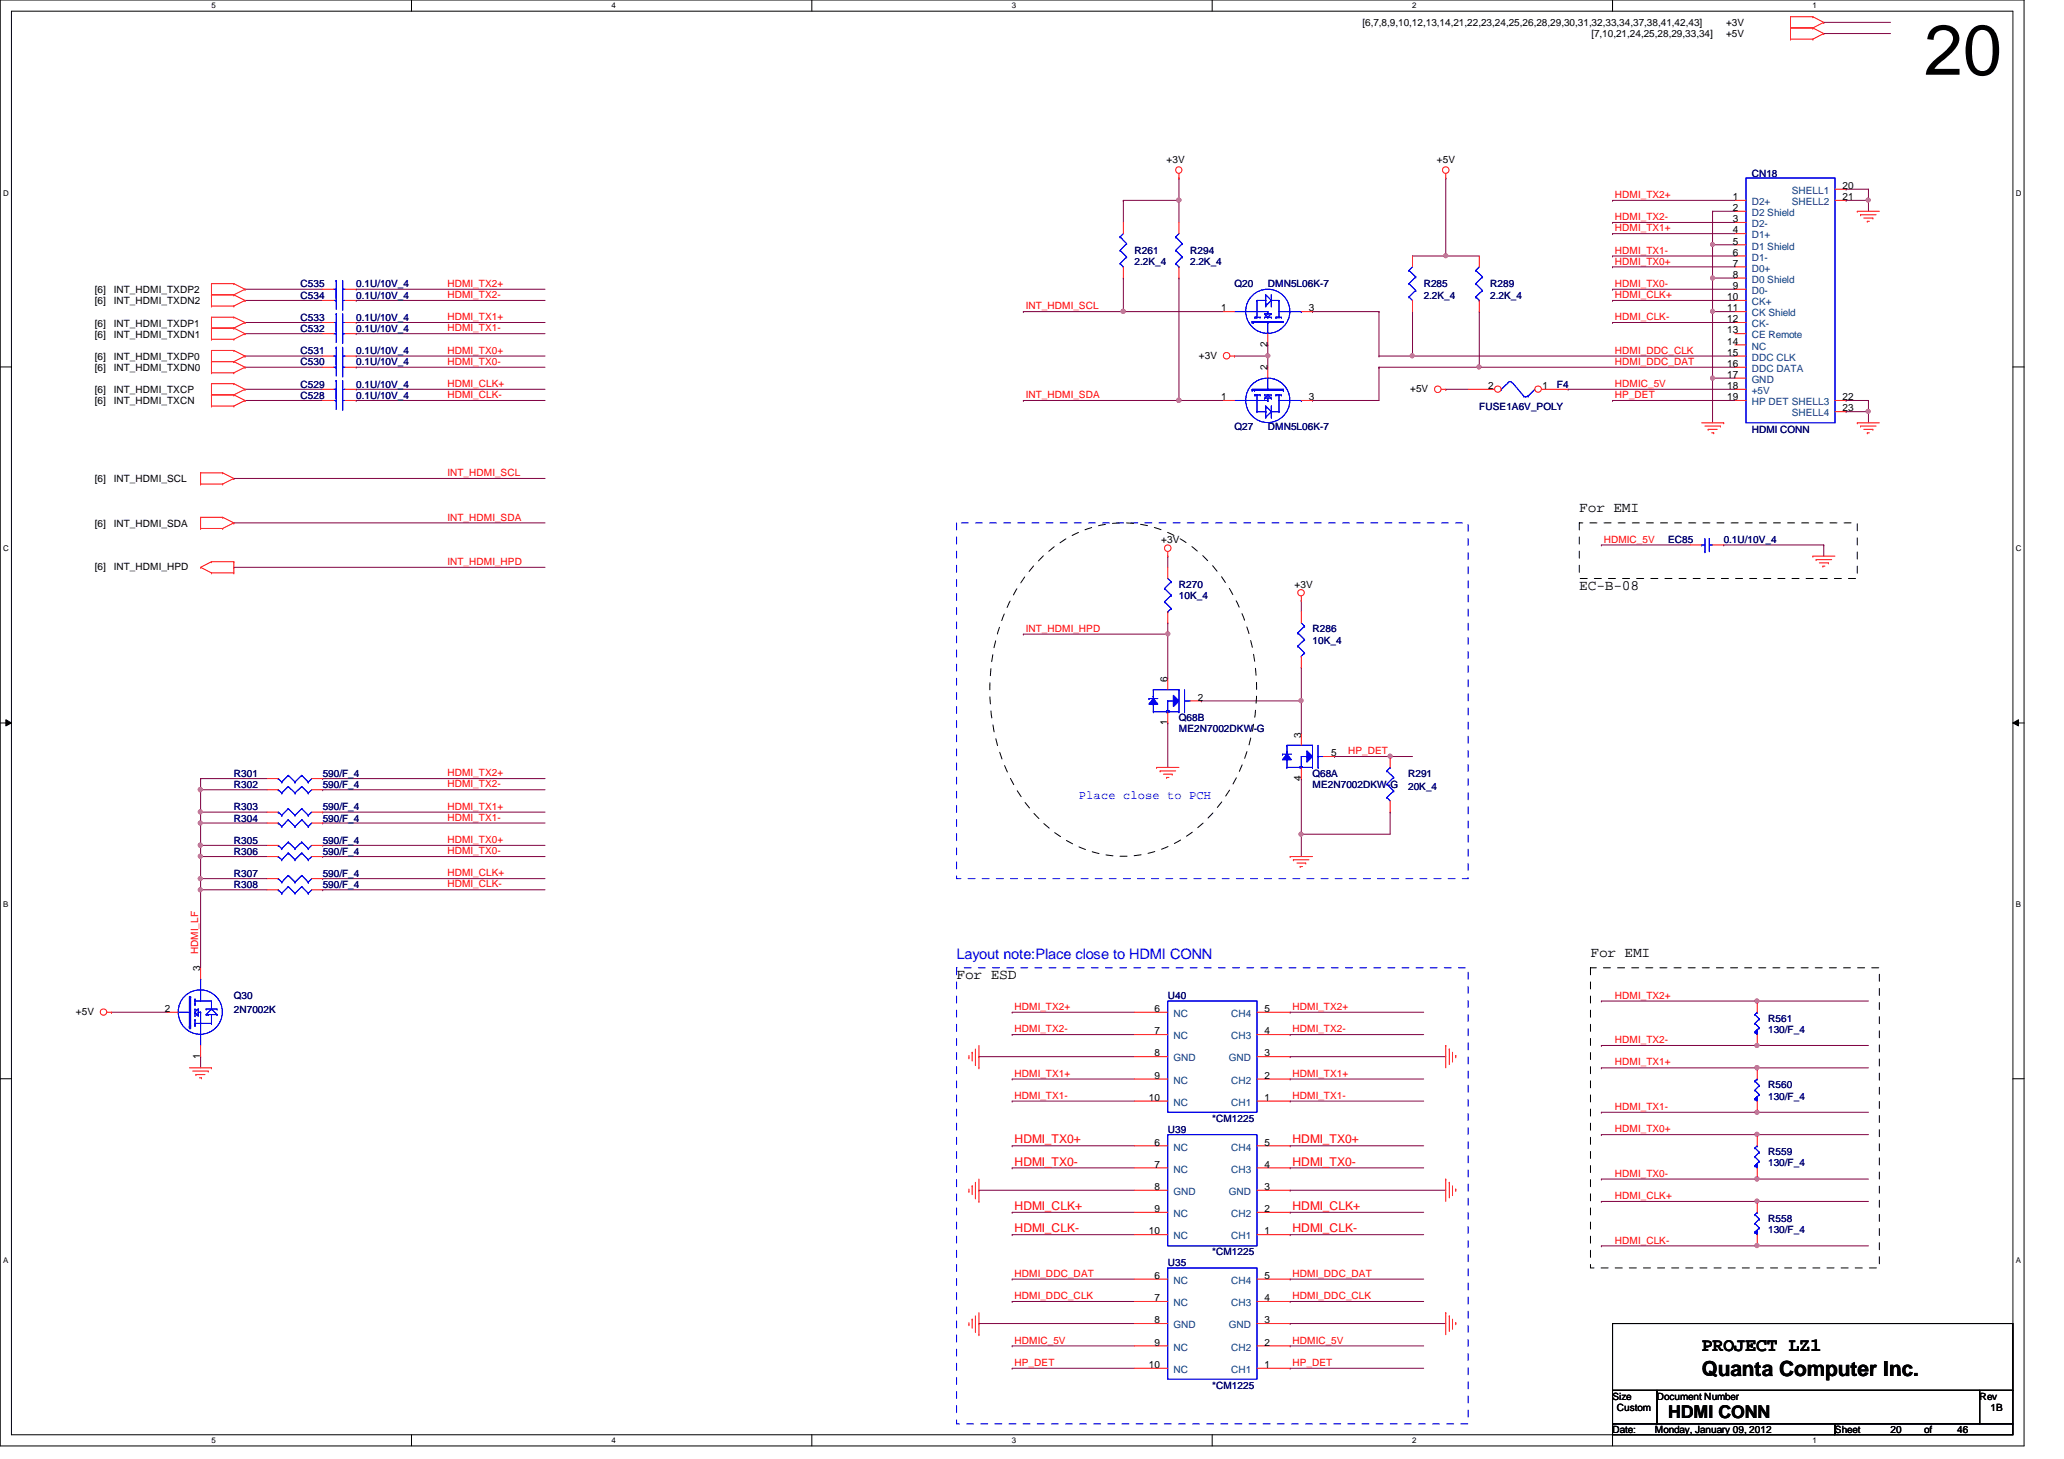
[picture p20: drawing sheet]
<svg xmlns="http://www.w3.org/2000/svg" width="297mm" height="210mm" viewBox="0 0 297 210" stroke-linecap="round" stroke-linejoin="round" font-family="sans-serif">
<defs><g id="words">
<text font-size="10.2" x="276.9" y="10.8">20</text>
<text font-size="3" x="244.9" y="198">Quanta Computer Inc.</text>
<text font-size="2.7" x="244.9" y="194.3">PROJECT LZ1</text>
<text font-size="2.5" x="240.1" y="204">HDMI CONN</text>
<g font-size="2.1">
<text x="227.3" y="73.6">For EMI</text>
<text x="227.3" y="84.8">EC-B-08</text>
<text x="228.9" y="137.6">For EMI</text>
<text x="137.7" y="140.8">For ESD</text>
</g>
<text font-size="2.1" fill="#00f" x="137.7" y="137.9">Layout note:Place close to HDMI CONN</text>
<text font-size="1.7" fill="#00f" x="155.3" y="115">Place close to PCH</text>
<g font-size="1.7" fill="#f00">
<text x="146" y="164.5">HDMI_TX0+</text>
<text x="146" y="167.7">HDMI_TX0-</text>
<text x="186" y="164.5">HDMI_TX0+</text>
<text x="186" y="167.7">HDMI_TX0-</text>
<text x="146" y="177.3">HDMI_CLK-</text>
<text x="146" y="174.1">HDMI_CLK+</text>
<text x="186" y="174.1">HDMI_CLK+</text>
<text x="186" y="177.3">HDMI_CLK-</text>
</g>
<g font-size="1.4">
<text x="196.1" y="3.8">[6,7,8,9,10,12,13,14,21,22,23,24,25,26,28,29,30,31,32,33,34,37,38,41,42,43]</text>
<text x="229" y="5.4">[7,10,21,24,25,28,29,33,34]</text>
<text x="248.4" y="3.8">+3V</text>
<text x="248.4" y="5.4">+5V</text>
<text x="167.9" y="23.5">+3V</text>
<text x="206.8" y="23.5">+5V</text>
<text x="249.4" y="28.8">1</text>
<text x="265.2" y="27.2">20</text>
<text x="265.2" y="28.8">21</text>
<text x="249.4" y="32">3</text>
<text x="249.4" y="35.2">5</text>
<text x="249.4" y="30.4">2</text>
<text x="249.4" y="33.6">4</text>
<text x="249.4" y="38.4">7</text>
<text x="249.4" y="41.6">9</text>
<text x="249.4" y="36.8">6</text>
<text x="249.4" y="40">8</text>
<text x="13.7" y="42.2">[6]</text>
<text x="13.7" y="43.8">[6]</text>
<text x="13.7" y="47">[6]</text>
<text x="16.4" y="42.2">INT_HDMI_TXDP2</text>
<text x="16.4" y="43.8">INT_HDMI_TXDN2</text>
<text x="16.4" y="47">INT_HDMI_TXDP1</text>
<text x="175.8" y="44.8">1</text>
<text x="188.4" y="44.8">3</text>
<text x="248.6" y="44.8">11</text>
<text x="248.6" y="48">13</text>
<text x="248.6" y="43.2">10</text>
<text x="248.6" y="46.4">12</text>
<text x="13.7" y="48.6">[6]</text>
<text x="13.7" y="51.8">[6]</text>
<text x="13.7" y="53.4">[6]</text>
<text x="16.4" y="48.6">INT_HDMI_TXDN1</text>
<text x="16.4" y="51.8">INT_HDMI_TXDP0</text>
<text x="16.4" y="53.4">INT_HDMI_TXDN0</text>
<text x="172.5" y="51.6">+3V</text>
<text x="182.4" y="53.3" transform="rotate(-90 182.4 53.3)">2</text>
<text x="182.4" y="49.9" transform="rotate(-90 182.4 49.9)">2</text>
<text x="248.6" y="51.2">15</text>
<text x="248.6" y="49.6">14</text>
<text x="248.6" y="52.8">16</text>
<text x="13.7" y="56.6">[6]</text>
<text x="13.7" y="58.2">[6]</text>
<text x="16.4" y="56.6">INT_HDMI_TXCP</text>
<text x="16.4" y="58.2">INT_HDMI_TXCN</text>
<text x="175.8" y="57.6">1</text>
<text x="188.4" y="57.6">3</text>
<text x="202.9" y="56.4">+5V</text>
<text x="214.2" y="56">2</text>
<text x="222" y="56">1</text>
<text x="248.6" y="54.4">17</text>
<text x="248.6" y="57.6">19</text>
<text x="248.6" y="56">18</text>
<text x="265.2" y="57.6">22</text>
<text x="265.2" y="59.2">23</text>
<text x="13.7" y="69.4">[6]</text>
<text x="16.4" y="69.4">INT_HDMI_SCL</text>
<text x="13.7" y="75.8">[6]</text>
<text x="16.4" y="75.8">INT_HDMI_SDA</text>
<text x="13.7" y="82">[6]</text>
<text x="16.4" y="82">INT_HDMI_HPD</text>
<text x="167.1" y="78.2">+3V</text>
<text x="186.3" y="84.6">+3V</text>
<text x="168" y="98.1" transform="rotate(-90 168 98.1)">6</text>
<text x="172.4" y="100.8">2</text>
<text x="168" y="104.3" transform="rotate(-90 168 104.3)">1</text>
<text x="187.2" y="106.1" transform="rotate(-90 187.2 106.1)">3</text>
<text x="187.2" y="112.3" transform="rotate(-90 187.2 112.3)">4</text>
<text x="191.6" y="108.8">5</text>
<text x="28.8" y="139.7" transform="rotate(-90 28.8 139.7)">3</text>
<text x="10.9" y="146">+5V</text>
<text x="23.7" y="145.6">2</text>
<text x="166.2" y="145.6">6</text>
<text x="166.2" y="148.8">7</text>
<text x="182" y="145.6">5</text>
<text x="182" y="148.8">4</text>
<text x="28.8" y="152.3" transform="rotate(-90 28.8 152.3)">1</text>
<text x="166.2" y="152">8</text>
<text x="166.2" y="155.2">9</text>
<text x="182" y="155.2">2</text>
<text x="182" y="152">3</text>
<text x="165.4" y="158.4">10</text>
<text x="182" y="158.4">1</text>
<text x="166.2" y="164.8">6</text>
<text x="166.2" y="168">7</text>
<text x="182" y="164.8">5</text>
<text x="182" y="168">4</text>
<text x="166.2" y="171.2">8</text>
<text x="182" y="171.2">3</text>
<text x="165.4" y="177.6">10</text>
<text x="166.2" y="174.4">9</text>
<text x="182" y="177.6">1</text>
<text x="182" y="174.4">2</text>
<text x="166.2" y="184">6</text>
<text x="182" y="184">5</text>
<text x="166.2" y="187.2">7</text>
<text x="166.2" y="190.4">8</text>
<text x="182" y="187.2">4</text>
<text x="182" y="190.4">3</text>
<text x="165.4" y="196.8">10</text>
<text x="166.2" y="193.6">9</text>
<text x="182" y="196.8">1</text>
<text x="182" y="193.6">2</text>
<text x="232.1" y="201.4">Size</text>
<text x="232.7" y="203">Custom</text>
<text x="238.5" y="201.4">Document Number</text>
<text x="284.9" y="201.4">Rev</text>
<text x="286.5" y="203">1B</text>
<text x="232.1" y="206.2">Date:</text>
<text x="238.2" y="206.2">Monday, January 09, 2012</text>
<text x="264.1" y="206.2">Sheet</text>
<text x="272.1" y="206.2">20</text>
<text x="276.9" y="206.2">of</text>
<text x="281.7" y="206.2">46</text>
</g>
<g font-size="1.4" fill="#f00">
<text x="232.4" y="28.5">HDMI_TX2+</text>
<text x="232.4" y="31.7">HDMI_TX2-</text>
<text x="232.4" y="33.3">HDMI_TX1+</text>
<text x="64.4" y="41.3">HDMI_TX2+</text>
<text x="232.4" y="36.5">HDMI_TX1-</text>
<text x="232.4" y="38.1">HDMI_TX0+</text>
<text x="232.4" y="41.3">HDMI_TX0-</text>
<text x="64.4" y="42.9">HDMI_TX2-</text>
<text x="64.4" y="46.1">HDMI_TX1+</text>
<text x="64.4" y="47.7">HDMI_TX1-</text>
<text x="147.6" y="44.5">INT_HDMI_SCL</text>
<text x="232.4" y="42.9">HDMI_CLK+</text>
<text x="232.4" y="46.1">HDMI_CLK-</text>
<text x="64.4" y="50.9">HDMI_TX0+</text>
<text x="64.4" y="52.5">HDMI_TX0-</text>
<text x="232.4" y="50.9">HDMI_DDC_CLK</text>
<text x="232.4" y="52.5">HDMI_DDC_DAT</text>
<text x="64.4" y="55.7">HDMI_CLK+</text>
<text x="64.4" y="57.3">HDMI_CLK-</text>
<text x="147.6" y="57.3">INT_HDMI_SDA</text>
<text x="232.4" y="57.3">HP_DET</text>
<text x="232.4" y="55.7">HDMIC_5V</text>
<text x="64.4" y="68.5">INT_HDMI_SCL</text>
<text x="64.4" y="74.9">INT_HDMI_SDA</text>
<text x="64.4" y="81.3">INT_HDMI_HPD</text>
<text x="230.8" y="78.1">HDMIC_5V</text>
<text x="147.6" y="90.9">INT_HDMI_HPD</text>
<text x="64.4" y="113.3">HDMI_TX2-</text>
<text x="64.4" y="111.7">HDMI_TX2+</text>
<text x="194" y="108.5">HP_DET</text>
<text x="64.4" y="118.1">HDMI_TX1-</text>
<text x="64.4" y="116.5">HDMI_TX1+</text>
<text x="64.4" y="122.9">HDMI_TX0-</text>
<text x="64.4" y="121.3">HDMI_TX0+</text>
<text x="64.4" y="127.7">HDMI_CLK-</text>
<text x="64.4" y="126.1">HDMI_CLK+</text>
<text x="28.5" y="137.3" transform="rotate(-90 28.5 137.3)">HDMI_LF</text>
<text x="232.4" y="143.7">HDMI_TX2+</text>
<text x="146" y="145.3">HDMI_TX2+</text>
<text x="146" y="148.5">HDMI_TX2-</text>
<text x="186" y="145.3">HDMI_TX2+</text>
<text x="186" y="148.5">HDMI_TX2-</text>
<text x="146" y="154.9">HDMI_TX1+</text>
<text x="186" y="154.9">HDMI_TX1+</text>
<text x="232.4" y="153.3">HDMI_TX1+</text>
<text x="232.4" y="150.1">HDMI_TX2-</text>
<text x="146" y="158.1">HDMI_TX1-</text>
<text x="186" y="158.1">HDMI_TX1-</text>
<text x="232.4" y="159.7">HDMI_TX1-</text>
<text x="232.4" y="162.9">HDMI_TX0+</text>
<text x="232.4" y="172.5">HDMI_CLK+</text>
<text x="232.4" y="169.3">HDMI_TX0-</text>
<text x="232.4" y="178.9">HDMI_CLK-</text>
<text x="146" y="183.7">HDMI_DDC_DAT</text>
<text x="186" y="183.7">HDMI_DDC_DAT</text>
<text x="146" y="186.9">HDMI_DDC_CLK</text>
<text x="186" y="186.9">HDMI_DDC_CLK</text>
<text x="146" y="193.3">HDMIC_5V</text>
<text x="146" y="196.5">HP_DET</text>
<text x="186" y="193.3">HDMIC_5V</text>
<text x="186" y="196.5">HP_DET</text>
</g>
<g font-size="1.4" fill="#000080">
<text x="252.1" y="25.5">CN18</text>
<text x="43.3" y="41.4">C535</text>
<text x="51.3" y="41.4">0.1U/10V_4</text>
<text x="163.3" y="36.6">R261</text>
<text x="163.3" y="38.2">2.2K_4</text>
<text x="171.3" y="36.6">R294</text>
<text x="171.3" y="38.2">2.2K_4</text>
<text x="177.7" y="41.4">Q20</text>
<text x="182.5" y="41.4">DMN5L06K-7</text>
<text x="204.9" y="41.4">R285</text>
<text x="214.5" y="41.4">R289</text>
<text x="43.3" y="46.2">C533</text>
<text x="43.3" y="47.8">C532</text>
<text x="43.3" y="43">C534</text>
<text x="51.3" y="46.2">0.1U/10V_4</text>
<text x="51.3" y="47.8">0.1U/10V_4</text>
<text x="51.3" y="43">0.1U/10V_4</text>
<text x="204.9" y="43">2.2K_4</text>
<text x="214.5" y="43">2.2K_4</text>
<text x="43.3" y="51">C531</text>
<text x="43.3" y="52.6">C530</text>
<text x="51.3" y="51">0.1U/10V_4</text>
<text x="51.3" y="52.6">0.1U/10V_4</text>
<text x="43.3" y="57.4">C528</text>
<text x="43.3" y="55.8">C529</text>
<text x="51.3" y="57.4">0.1U/10V_4</text>
<text x="51.3" y="55.8">0.1U/10V_4</text>
<text x="212.9" y="59">FUSE1A6V_POLY</text>
<text x="224.1" y="55.8">F4</text>
<text x="177.7" y="61.8">Q27</text>
<text x="182.5" y="61.8">DMN5L06K-7</text>
<text x="252.1" y="62.3">HDMI CONN</text>
<text x="240.1" y="78.2">EC85</text>
<text x="248.1" y="78.2">0.1U/10V_4</text>
<text x="169.7" y="84.6">R270</text>
<text x="169.7" y="86.2">10K_4</text>
<text x="188.9" y="91">R286</text>
<text x="188.9" y="92.6">10K_4</text>
<text x="169.7" y="103.8">Q68B</text>
<text x="169.7" y="105.4">ME2N7002DKW-G</text>
<text x="33.7" y="111.8">R301</text>
<text x="33.7" y="113.4">R302</text>
<text x="46.4" y="111.8">590/F_4</text>
<text x="46.4" y="113.4">590/F_4</text>
<text x="188.9" y="111.8">Q68A</text>
<text x="188.9" y="113.4">ME2N7002DKW-G</text>
<text x="202.6" y="111.8">R291</text>
<text x="202.6" y="113.7">20K_4</text>
<text x="33.7" y="116.6">R303</text>
<text x="33.7" y="118.2">R304</text>
<text x="46.4" y="116.6">590/F_4</text>
<text x="46.4" y="118.2">590/F_4</text>
<text x="33.7" y="121.4">R305</text>
<text x="33.7" y="123">R306</text>
<text x="46.4" y="121.4">590/F_4</text>
<text x="46.4" y="123">590/F_4</text>
<text x="33.7" y="126.2">R307</text>
<text x="33.7" y="127.8">R308</text>
<text x="46.4" y="126.2">590/F_4</text>
<text x="46.4" y="127.8">590/F_4</text>
<text x="33.7" y="143.8">Q30</text>
<text x="168.1" y="143.8">U40</text>
<text x="33.7" y="145.7">2N7002K</text>
<text x="254.5" y="147">R561</text>
<text x="254.5" y="148.6">130/F_4</text>
<text x="174.5" y="161.4">*CM1225</text>
<text x="254.5" y="156.6">R560</text>
<text x="254.5" y="158.2">130/F_4</text>
<text x="168.1" y="163">U39</text>
<text x="254.5" y="166.2">R559</text>
<text x="254.5" y="167.8">130/F_4</text>
<text x="254.5" y="175.8">R558</text>
<text x="254.5" y="177.4">130/F_4</text>
<text x="168.1" y="182.2">U35</text>
<text x="174.5" y="180.6">*CM1225</text>
<text x="174.5" y="199.8">*CM1225</text>
</g>
<g font-size="1.4" fill="#004080">
<text x="252.1" y="29.5">D2+</text>
<text x="257.8" y="27.9">SHELL1</text>
<text x="257.8" y="29.5">SHELL2</text>
<text x="252.1" y="32.7">D2-</text>
<text x="252.1" y="35.9">D1 Shield</text>
<text x="252.1" y="31.1">D2 Shield</text>
<text x="252.1" y="34.3">D1+</text>
<text x="252.1" y="39.1">D0+</text>
<text x="252.1" y="37.5">D1-</text>
<text x="252.1" y="40.7">D0 Shield</text>
<text x="252.1" y="42.3">D0-</text>
<text x="252.1" y="45.5">CK Shield</text>
<text x="252.1" y="43.9">CK+</text>
<text x="252.1" y="47.1">CK-</text>
<text x="252.1" y="48.7">CE Remote</text>
<text x="252.1" y="51.9">DDC CLK</text>
<text x="252.1" y="50.3">NC</text>
<text x="252.1" y="53.5">DDC DATA</text>
<text x="252.1" y="55.1">GND</text>
<text x="252.1" y="58.3">HP DET SHELL3</text>
<text x="252.1" y="56.7">+5V</text>
<text x="257.8" y="59.9">SHELL4</text>
<text x="168.9" y="146.3">NC</text>
<text x="168.9" y="149.5">NC</text>
<text x="177.2" y="146.3">CH4</text>
<text x="177.2" y="149.5">CH3</text>
<text x="168.9" y="152.7">GND</text>
<text x="168.9" y="155.9">NC</text>
<text x="176.9" y="152.7">GND</text>
<text x="177.2" y="155.9">CH2</text>
<text x="168.9" y="159.1">NC</text>
<text x="177.2" y="159.1">CH1</text>
<text x="168.9" y="165.5">NC</text>
<text x="177.2" y="165.5">CH4</text>
<text x="168.9" y="168.7">NC</text>
<text x="168.9" y="171.9">GND</text>
<text x="176.9" y="171.9">GND</text>
<text x="177.2" y="168.7">CH3</text>
<text x="168.9" y="175.1">NC</text>
<text x="168.9" y="178.3">NC</text>
<text x="177.2" y="178.3">CH1</text>
<text x="177.2" y="175.1">CH2</text>
<text x="168.9" y="184.7">NC</text>
<text x="177.2" y="184.7">CH4</text>
<text x="168.9" y="187.9">NC</text>
<text x="168.9" y="191.1">GND</text>
<text x="176.9" y="191.1">GND</text>
<text x="177.2" y="187.9">CH3</text>
<text x="168.9" y="194.3">NC</text>
<text x="168.9" y="197.5">NC</text>
<text x="177.2" y="197.5">CH1</text>
<text x="177.2" y="194.3">CH2</text>
</g>
<g font-size="1.1">
<text x="30.4" y="1.1">5</text>
<text x="88" y="1.1">4</text>
<text x="145.6" y="1.1">3</text>
<text x="203.2" y="1.1">2</text>
<text x="260.9" y="1.1">1</text>
<text x=".5" y="28.2">D</text>
<text x="290.1" y="28.2">D</text>
<text x=".5" y="79.3">C</text>
<text x="290.1" y="79.3">C</text>
<text x=".5" y="130.6">B</text>
<text x="290.1" y="130.6">B</text>
<text x=".5" y="181.7">A</text>
<text x="290.1" y="181.7">A</text>
<text x="30.4" y="207.6">5</text>
<text x="88" y="207.6">4</text>
<text x="145.6" y="207.6">3</text>
<text x="203.2" y="207.6">2</text>
<text x="260.9" y="207.6">1</text>
</g>
</g></defs>
<path d="M0 0h291.3v208h-291.3zM1.6 1.6h288.1v204.8h-288.1z" fill="none" stroke="#000" stroke-width=".14"/>
<g fill="#fff">
<path d="M30.4 .2h.6v1.2h-.6z"/>
<path d="M30.4 206.6h.6v1.2h-.6z"/>
</g>
<path d="M59.2 0v1.6M59.2 206.4v1.6" fill="none" stroke="#000" stroke-width=".14"/>
<g fill="#fff">
<path d="M88 .2h.6v1.2h-.6z"/>
<path d="M88 206.6h.6v1.2h-.6z"/>
</g>
<path d="M116.8 0v1.6M116.8 206.4v1.6" fill="none" stroke="#000" stroke-width=".14"/>
<g fill="#fff">
<path d="M145.6 .2h.6v1.2h-.6z"/>
<path d="M145.6 206.6h.6v1.2h-.6z"/>
</g>
<path d="M174.5 0v1.6M174.5 206.4v1.6" fill="none" stroke="#000" stroke-width=".14"/>
<g fill="#fff">
<path d="M203.2 .2h.6v1.2h-.6z"/>
<path d="M203.2 206.6h.6v1.2h-.6z"/>
</g>
<path d="M232.1 0v1.6M232.1 206.4v1.6" fill="none" stroke="#000" stroke-width=".14"/>
<g fill="#fff">
<path d="M260.9 .2h.5v1.2h-.5z"/>
<path d="M260.9 206.6h.5v1.2h-.5z"/>
<path d="M.5 27.2h.7v1.2h-.7z"/>
<path d="M290.1 27.2h.8v1.2h-.8z"/>
<path d="M.5 78.4h.7v1.1h-.7z"/>
<path d="M290.1 78.4h.8v1.1h-.8z"/>
</g>
<path d="M0 52.8h1.6M289.7 52.8h1.6" fill="none" stroke="#000" stroke-width=".14"/>
<g fill="#fff">
<path d="M.5 129.6h.7v1.2h-.7z"/>
<path d="M290.1 129.6h.7v1.2h-.7z"/>
</g>
<path d="M0 104h1.6M.8 103.5l.8 .5-.8 .4zM289.7 104l.8-.5v.9zM289.7 104h1.6" fill="none" stroke="#000" stroke-width=".14"/>
<path d="M.8 103.5l.8 .5-.8 .4zM289.7 104l.8-.5v.9z" fill="#000"/>
<g fill="#fff">
<path d="M.5 180.8h.7v1.1h-.7z"/>
<path d="M290.1 180.8h.7v1.1h-.7z"/>
</g>
<path d="M0 155.2h1.6M289.7 155.2h1.6" fill="none" stroke="#000" stroke-width=".14"/>
<path d="M246.5 54.4h.1M246.5 54.4v6.4" fill="none" stroke="#800040" stroke-width=".14"/>
<circle cx="246.5" cy="54.4" r=".3" fill="#f0f"/>
<circle cx="246.5" cy="54.4" r=".3" fill="none" stroke="#f0f" stroke-width=".14"/>
<path d="M246.5 35.2h.1M246.5 35.2v4.8" fill="none" stroke="#800040" stroke-width=".14"/>
<circle cx="246.5" cy="35.2" r=".3" fill="#f0f"/>
<circle cx="246.5" cy="35.2" r=".3" fill="none" stroke="#f0f" stroke-width=".14"/>
<path d="M246.5 30.4h.1M246.5 35.2h.1M246.5 30.4v4.8M246.5 35.2h3.2M246.5 44.8h.1M246.5 40h.1M246.5 40v4.8M246.5 44.8h3.2M246.5 40h3.2" fill="none" stroke="#800040" stroke-width=".14"/>
<circle cx="246.5" cy="40" r=".3" fill="#f0f"/>
<circle cx="246.5" cy="40" r=".3" fill="none" stroke="#f0f" stroke-width=".14"/>
<path d="M246.5 30.4h.1M246.5 30.4h3.2M246.5 54.4h.1M246.5 44.8h.1M246.5 54.4h3.2M246.5 44.8v9.6" fill="none" stroke="#800040" stroke-width=".14"/>
<circle cx="246.5" cy="44.8" r=".3" fill="#f0f"/>
<circle cx="246.5" cy="44.8" r=".3" fill="none" stroke="#f0f" stroke-width=".14"/>
<g fill="none" stroke="#800040" stroke-width=".14">
<path d="M232.1 28.8h.1M232.1 32h.1M232.1 33.6h.1M232.1 36.8h.1M232.1 38.4h.1M232.1 28.8h17.6M232.1 32h17.6M232.1 33.6h17.6M232.1 36.8h17.6M232.1 38.4h17.6M203.3 51.2h.1M203.3 44.8h.1"/>
<path d="M203.3 51.2h46.4M203.3 44.8v6.4M232.1 41.6h.1M232.1 57.6h.1M232.1 43.2h.1M232.1 46.4h.1M232.1 41.6h17.6M232.1 57.6h17.6M232.1 43.2h17.6M232.1 46.4h17.6"/>
</g>
<circle cx="203.2" cy="51.2" r=".3" fill="#f0f"/>
<circle cx="203.2" cy="51.2" r=".3" fill="none" stroke="#f0f" stroke-width=".14"/>
<path d="M198.5 51.2h.1M198.5 52.8h.1M198.5 51.2h4.8M212.9 44.8h.1M212.9 44.8v8h-14.4" fill="none" stroke="#800040" stroke-width=".14"/>
<circle cx="212.8" cy="52.8" r=".3" fill="#f0f"/>
<circle cx="212.8" cy="52.8" r=".3" fill="none" stroke="#f0f" stroke-width=".14"/>
<path d="M208.1 36.8h.1M208.1 36.8h4.8" fill="none" stroke="#800040" stroke-width=".14"/>
<circle cx="208.1" cy="36.8" r=".3" fill="#f0f"/>
<circle cx="208.1" cy="36.8" r=".3" fill="none" stroke="#f0f" stroke-width=".14"/>
<g fill="none" stroke="#800040" stroke-width=".14">
<path d="M169.7 25.6h.1M169.7 25.6v3.2M203.3 36.8h.1M203.3 36.8h4.8M147.3 44.8h.1M147.3 44.8h14.4M182.5 51.2h.1M182.5 51.2v1.6M188.9 57.6h.1M188.9 44.8h.1M188.9 44.8h9.6M198.5 52.8h.1"/>
<path d="M198.5 44.8h.1M198.5 44.8v6.4M198.5 52.8v4.8h-9.6"/>
</g>
<circle cx="169.7" cy="28.8" r=".31" fill="#f0f"/>
<circle cx="169.7" cy="28.8" r=".31" fill="none" stroke="#f0f" stroke-width=".14"/>
<path d="M161.7 28.8h.1M161.7 28.8v3.2M161.7 28.8h8M169.7 28.8h.1M169.7 28.8v3.2M169.7 40h.1M169.7 40v17.6" fill="none" stroke="#800040" stroke-width=".14"/>
<circle cx="169.6" cy="57.6" r=".32" fill="#f0f"/>
<circle cx="169.6" cy="57.6" r=".32" fill="none" stroke="#f0f" stroke-width=".14"/>
<path d="M161.7 40h.1M161.7 40v4.8" fill="none" stroke="#800040" stroke-width=".14"/>
<circle cx="161.7" cy="44.8" r=".31" fill="#f0f"/>
<circle cx="161.7" cy="44.8" r=".31" fill="none" stroke="#f0f" stroke-width=".14"/>
<path d="M147.3 57.6h.1M147.3 57.6h28.8M161.7 44.8h.1M161.7 44.8h14.4M169.7 57.6h.1M177.7 51.2h.1M177.7 51.2h4.8" fill="none" stroke="#800040" stroke-width=".14"/>
<circle cx="182.5" cy="51.2" r=".3" fill="#f0f"/>
<circle cx="182.5" cy="51.2" r=".3" fill="none" stroke="#f0f" stroke-width=".14"/>
<path d="M182.5 49.6h.1M182.5 49.6v1.6M252.9 163.2h.1M252.9 163.2h16" fill="none" stroke="#800040" stroke-width=".14"/>
<circle cx="252.9" cy="163.2" r=".3" fill="#f0f"/>
<circle cx="252.9" cy="163.2" r=".3" fill="none" stroke="#f0f" stroke-width=".14"/>
<path d="M252.9 153.6h.1M252.9 153.6h16" fill="none" stroke="#800040" stroke-width=".14"/>
<circle cx="252.8" cy="153.6" r=".31" fill="#f0f"/>
<circle cx="252.8" cy="153.6" r=".31" fill="none" stroke="#f0f" stroke-width=".14"/>
<path d="M252.9 144h.1M252.9 144h16" fill="none" stroke="#800040" stroke-width=".14"/>
<circle cx="252.9" cy="144" r=".3" fill="#f0f"/>
<circle cx="252.9" cy="144" r=".3" fill="none" stroke="#f0f" stroke-width=".14"/>
<path d="M252.9 179.2h.1M252.9 179.2h16" fill="none" stroke="#800040" stroke-width=".14"/>
<circle cx="252.9" cy="179.2" r=".3" fill="#f0f"/>
<circle cx="252.9" cy="179.2" r=".3" fill="none" stroke="#f0f" stroke-width=".14"/>
<path d="M252.9 172.8h.1M252.9 172.8h16" fill="none" stroke="#800040" stroke-width=".14"/>
<circle cx="252.9" cy="172.8" r=".3" fill="#f0f"/>
<circle cx="252.9" cy="172.8" r=".3" fill="none" stroke="#f0f" stroke-width=".14"/>
<path d="M252.9 160h.1M252.9 160h16" fill="none" stroke="#800040" stroke-width=".14"/>
<circle cx="252.9" cy="160" r=".3" fill="#f0f"/>
<circle cx="252.9" cy="160" r=".3" fill="none" stroke="#f0f" stroke-width=".14"/>
<path d="M252.9 169.6h.1M252.9 169.6h16" fill="none" stroke="#800040" stroke-width=".14"/>
<circle cx="252.8" cy="169.6" r=".31" fill="#f0f"/>
<circle cx="252.8" cy="169.6" r=".31" fill="none" stroke="#f0f" stroke-width=".14"/>
<path d="M252.9 150.4h.1M252.9 150.4h16" fill="none" stroke="#800040" stroke-width=".14"/>
<circle cx="252.9" cy="150.4" r=".3" fill="#f0f"/>
<circle cx="252.9" cy="150.4" r=".3" fill="none" stroke="#f0f" stroke-width=".14"/>
<g fill="none" stroke="#800040" stroke-width=".14">
<path d="M168.1 80h.1M168.1 91.2h.1M168.1 80v1.6M168.1 91.2v6.4M187.3 86.4h.1M187.3 86.4v1.6M168.1 104h.1M168.1 104v6.4M172.9 100.8h.1M172.9 100.8h14.4M192.1 108.8h.1M192.1 108.8h8"/>
<path d="M200.1 116.8h.1M200.1 116.8v3.2M187.3 120h.1M187.3 120v3.2M230.5 153.6h.1M230.5 144h.1M230.5 150.4h.1M230.5 153.6h22.4M230.5 144h22.4M230.5 150.4h22.4M230.5 160h.1M230.5 179.2h.1"/>
<path d="M230.5 172.8h.1M230.5 169.6h.1M230.5 163.2h.1M230.5 160h22.4M230.5 179.2h22.4M230.5 172.8h22.4M230.5 169.6h22.4M230.5 163.2h22.4"/>
</g>
<circle cx="187.2" cy="120" r=".3" fill="#f0f"/>
<circle cx="187.2" cy="120" r=".3" fill="none" stroke="#f0f" stroke-width=".14"/>
<path d="M187.3 96h.1M187.3 96v4.8" fill="none" stroke="#800040" stroke-width=".14"/>
<circle cx="187.2" cy="100.8" r=".3" fill="#f0f"/>
<circle cx="187.2" cy="100.8" r=".3" fill="none" stroke="#f0f" stroke-width=".14"/>
<path d="M200.1 108.8h.1M200.1 108.8h3.2" fill="none" stroke="#800040" stroke-width=".14"/>
<circle cx="200.1" cy="108.8" r=".3" fill="#f0f"/>
<circle cx="200.1" cy="108.8" r=".3" fill="none" stroke="#f0f" stroke-width=".14"/>
<path d="M147.3 91.2h.1M147.3 91.2h20.8" fill="none" stroke="#800040" stroke-width=".14"/>
<circle cx="168.1" cy="91.2" r=".3" fill="#f0f"/>
<circle cx="168.1" cy="91.2" r=".3" fill="none" stroke="#f0f" stroke-width=".14"/>
<g fill="none" stroke="#800040" stroke-width=".14">
<path d="M35.3 46.4h.1M35.3 48h.1M35.3 51.2h.1M35.3 52.8h.1M35.3 57.6h.1M35.3 56h.1M35.3 43.2h.1M35.3 41.6h.1M35.3 46.4h11.1M35.3 48h11.1M35.3 51.2h11.1M35.3 52.8h11.1"/>
<path d="M35.3 57.6h11.1M35.3 56h11.1M35.3 43.2h11.1M35.3 41.6h11.1M51.3 56h.1M51.3 57.6h.1M51.3 41.6h.1M51.3 51.2h.1M51.3 43.2h.1M51.3 52.8h.1M51.3 46.4h.1M51.3 48h.1"/>
<path d="M51.3 46.4h27.1M51.3 48h27.1M51.3 51.2h27.1M51.3 52.8h27.1M51.3 57.6h27.1M51.3 56h27.1M51.3 43.2h27.1M51.3 41.6h27.1M33.7 75.2h.1M33.7 68.8h.1M33.7 75.2h44.7M33.7 68.8h44.7"/>
<path d="M33.7 81.6h.1M33.7 81.6h44.7M168.1 89.6h.1M168.1 89.6v1.6M28.9 118.4h.1M28.9 118.4h9.5M46.4 113.6h.1M46.4 112h.1M46.4 118.4h.1M46.4 116.8h.1M46.4 113.6h32M46.4 112h32"/>
<path d="M46.4 118.4h32M46.4 116.8h32M187.3 100.8h.1M187.3 112h.1M187.3 100.8v4.8M187.3 112v8M46.4 123.2h.1M46.4 121.6h.1M46.4 123.2h32M46.4 121.6h32M187.3 120h.1M187.3 120h12.8"/>
</g>
<circle cx="28.8" cy="118.4" r=".3" fill="#f0f"/>
<circle cx="28.8" cy="118.4" r=".3" fill="none" stroke="#f0f" stroke-width=".14"/>
<path d="M28.9 116.8h.1M28.9 116.8v1.6M28.9 126.4h.1M28.9 126.4h9.5" fill="none" stroke="#800040" stroke-width=".14"/>
<circle cx="28.8" cy="126.4" r=".3" fill="#f0f"/>
<circle cx="28.8" cy="126.4" r=".3" fill="none" stroke="#f0f" stroke-width=".14"/>
<path d="M28.9 128h.1M28.9 128h9.5" fill="none" stroke="#800040" stroke-width=".14"/>
<circle cx="28.8" cy="128" r=".3" fill="#f0f"/>
<circle cx="28.8" cy="128" r=".3" fill="none" stroke="#f0f" stroke-width=".14"/>
<path d="M28.9 112h.1M28.9 112h9.5M28.9 123.2h.1M28.9 126.4h.1M28.9 121.6h.1M28.9 123.2v4.8M28.9 121.6h9.5" fill="none" stroke="#800040" stroke-width=".14"/>
<circle cx="28.8" cy="121.6" r=".31" fill="#f0f"/>
<circle cx="28.8" cy="121.6" r=".31" fill="none" stroke="#f0f" stroke-width=".14"/>
<path d="M28.9 118.4h.1M28.9 113.6h.1M28.9 118.4v3.2M28.9 113.6h9.5" fill="none" stroke="#800040" stroke-width=".14"/>
<circle cx="28.8" cy="113.6" r=".31" fill="#f0f"/>
<circle cx="28.8" cy="113.6" r=".31" fill="none" stroke="#f0f" stroke-width=".14"/>
<path d="M28.9 112h.1M28.9 112v1.6M28.9 123.2h.1M28.9 123.2h9.5M28.9 152h.1M28.9 152v1.6" fill="none" stroke="#800040" stroke-width=".14"/>
<circle cx="28.8" cy="123.2" r=".3" fill="#f0f"/>
<circle cx="28.8" cy="123.2" r=".3" fill="none" stroke="#f0f" stroke-width=".14"/>
<path d="M28.9 116.8h.1M28.9 116.8h9.5M28.9 121.6h.1M28.9 121.6v1.6" fill="none" stroke="#800040" stroke-width=".14"/>
<circle cx="28.8" cy="116.8" r=".3" fill="#f0f"/>
<circle cx="28.8" cy="116.8" r=".3" fill="none" stroke="#f0f" stroke-width=".14"/>
<g fill="none" stroke="#800040" stroke-width=".14">
<path d="M265.7 28.8h.1M265.7 28.8h3.2M268.9 28.8h.1M268.9 28.8v1.6M208.1 56h.1M208.1 56h3.2M212.9 52.8h.1M212.9 52.8h36.8M225.7 56h.1M225.7 56h24M28.9 113.6h.1M28.9 113.6v3.2"/>
<path d="M28.9 128h.1M28.9 128v11.2M46.4 128h.1M46.4 126.4h.1M46.4 128h32M46.4 126.4h32M16 145.6h.1M16 145.6h8M140.9 152h.1M140.9 152h22.4M145.7 145.6h.1M145.7 148.8h.1"/>
<path d="M145.7 158.4h.1M145.7 155.2h.1M145.7 145.6h17.6M145.7 148.8h17.6M145.7 158.4h17.6M145.7 155.2h17.6M185.7 145.6h.1M185.7 148.8h.1M185.7 152h.1M185.7 155.2h.1M185.7 158.4h.1M185.7 145.6h19.2"/>
<path d="M185.7 148.8h19.2M185.7 158.4h19.2M185.7 155.2h19.2M185.7 152h22.4M140.9 171.2h.1M140.9 171.2h22.4M145.7 164.8h.1M145.7 168h.1M145.7 177.6h.1M145.7 174.4h.1M145.7 164.8h17.6M145.7 168h17.6"/>
<path d="M145.7 177.6h17.6M145.7 174.4h17.6M185.7 164.8h.1M185.7 168h.1M185.7 171.2h.1M185.7 174.4h.1M185.7 177.6h.1M185.7 164.8h19.2M185.7 168h19.2M185.7 177.6h19.2M185.7 174.4h19.2M185.7 171.2h22.4"/>
<path d="M140.9 190.4h.1M140.9 190.4h22.4M145.7 184h.1M145.7 187.2h.1M145.7 193.6h.1M145.7 196.8h.1M145.7 184h17.6M145.7 187.2h17.6M145.7 193.6h17.6M145.7 196.8h17.6M185.7 184h.1M185.7 187.2h.1"/>
<path d="M185.7 193.6h.1M185.7 196.8h.1M185.7 190.4h.1M185.7 184h19.2M185.7 187.2h19.2M185.7 193.6h19.2M185.7 196.8h19.2M185.7 190.4h22.4"/>
</g>
<circle cx="268.9" cy="28.8" r=".3" fill="#f0f"/>
<circle cx="268.9" cy="28.8" r=".3" fill="none" stroke="#f0f" stroke-width=".14"/>
<path d="M265.7 27.2h.1M265.7 27.2h3.2M265.7 57.6h.1M265.7 57.6h3.2M268.9 59.2h.1M268.9 59.2v1.6" fill="none" stroke="#800040" stroke-width=".14"/>
<circle cx="268.9" cy="59.2" r=".3" fill="#f0f"/>
<circle cx="268.9" cy="59.2" r=".3" fill="none" stroke="#f0f" stroke-width=".14"/>
<g fill="none" stroke="#800040" stroke-width=".14">
<path d="M262.5 3.2h.1M262.5 4.8h.1M262.5 3.2h9.6M262.5 4.8h9.6M208.1 25.6h.1M208.1 25.6v11.2M268.9 27.2h.1M268.9 27.2v1.6M265.7 59.2h.1M268.9 57.6h.1M268.9 57.6v1.6h-3.2M230.5 78.4h.1"/>
<path d="M230.5 78.4h12.8M248.1 78.4h.1M248.1 78.4h14.4M262.5 78.4h.1M262.5 78.4v1.6"/>
</g>
<g fill="none" stroke="#f00" stroke-width=".14">
<path d="M257.7 4h.1M257.7 2.4h.1M257.7 5.6h.1M257.7 4h3.2M257.7 2.4v3.2M257.7 2.4h3.2M257.7 5.6h3.2M260.9 4h.1M260.9 2.4h.1M260.9 5.6h.1M260.9 2.4l1.6 .8M260.9 4l1.6 .8"/>
<path d="M262.5 3.2h.1M262.5 4.8h.1M262.5 3.2l-1.6 .8M262.5 4.8l-1.6 .8M169.7 25.6h.1M169.7 25v.6M208.1 25.6h.1M208.1 25v.6M267.3 30.4h.1M267.3 30.4h3.2M267.8 30.9h.1M267.8 30.9h2.2"/>
<path d="M268.2 31.4h1.3M268.7 31.8h.1M268.7 31.8h.3M269.5 31.4h.1M30.4 42.4h.1M30.4 40.8h.1M30.4 44h.1M30.4 47.2h.1M30.4 45.6h.1M30.4 48.8h.1M30.4 52h.1M30.4 50.4h.1"/>
<path d="M30.4 53.6h.1M30.4 56.8h.1M30.4 55.2h.1M30.4 58.4h.1M30.4 42.4h3.3M30.4 40.8v3.2M30.4 45.6v3.2M30.4 50.4v3.2M30.4 55.2v3.2M30.4 40.8h3.3M30.4 44h3.3M30.4 47.2h3.3"/>
<path d="M30.4 45.6h3.3M30.4 48.8h3.3M30.4 52h3.3M30.4 50.4h3.3M30.4 53.6h3.3M30.4 56.8h3.3M30.4 55.2h3.3M30.4 58.4h3.3M33.7 42.4h.1M33.7 40.8h.1M33.7 44h.1M33.7 47.2h.1"/>
<path d="M33.7 45.6h.1M33.7 48.8h.1M33.7 52h.1M33.7 50.4h.1M33.7 53.6h.1M33.7 56.8h.1M33.7 55.2h.1M33.7 58.4h.1M33.7 40.8l1.6 .8M33.7 42.4l1.6 .8M33.7 45.6l1.6 .8M33.7 47.2l1.6 .8"/>
<path d="M33.7 50.4l1.6 .8M33.7 52l1.6 .8M33.7 55.2l1.6 .8M33.7 56.8l1.6 .8M35.3 41.6h.1M35.3 43.2h.1M35.3 46.4h.1M35.3 48h.1M35.3 51.2h.1M35.3 52.8h.1M35.3 56h.1M35.3 57.6h.1"/>
<path d="M35.3 41.6l-1.6 .8M35.3 43.2l-1.6 .8M35.3 46.4l-1.6 .8M35.3 48l-1.6 .8M35.3 51.2l-1.6 .8M35.3 52.8l-1.6 .8M35.3 56l-1.6 .8M35.3 57.6l-1.6 .8M46.4 51.2h1.6M49.7 51.2h1.6M177 51.2h.7M177.7 51.2h.1"/>
<path d="M207.4 56h.7M208.1 56h.1M28.9 69.6h.1M28.9 68h.1M28.9 76h.1M28.9 74.4h.1M28.9 69.6h3.1M28.9 68v1.6M28.9 74.4v1.6M28.9 68h3.1M28.9 76h3.1M28.9 74.4h3.1"/>
<path d="M32 69.6h.1M32 68h.1M32 76h.1M32 74.4h.1M32 68l1.7 .8M32 74.4l1.7 .8M33.7 68.8h.1M33.7 75.2h.1M33.7 68.8l-1.7 .8M33.7 75.2l-1.7 .8M168.1 79.4v.6M244.9 60.8h3.2"/>
<path d="M245.4 61.3h2.2M245.8 61.8h.1M245.8 61.8h1.3M246.3 62.3h.3M246.6 62.3h.1M247.6 61.3h.1M248.1 60.8h.1M267.3 60.8h.1M267.3 60.8h3.2M267.8 61.3h.1M267.8 61.3h2.2M268.2 61.8h1.3"/>
<path d="M268.7 62.3h.1M268.7 62.3h.3M269.5 61.8h.1M28.9 81.6h.1M28.9 81.6l1.5 .8M30.4 80.8h.1M30.4 82.4h.1M30.4 80.8l-1.5 .8M30.4 80.8h3.3M30.4 82.4h3.3M33.7 80.8h.1M33.7 82.4h.1"/>
<path d="M33.7 80.8v1.6M168.1 80h.1M187.3 86.4h.1M187.3 85.8v.6M260.9 80h.1M260.9 80h3.2M261.4 80.5h.1M261.4 80.5h2.2M261.8 81h1.3M262.3 81.4h.1M262.3 81.4h.3M263.1 81h.1"/>
<path d="M166.5 110.4h.1M166.5 110.4h3.2M167 110.9h.1M167 110.9h2.2M167.4 111.4h1.3M167.9 111.8h.1M167.9 111.8h.3M168.7 111.4h.1M185.7 123.2h.1M185.7 123.2h3.2M186.1 123.7h.1M186.1 123.7h2.3"/>
<path d="M186.6 124.2h1.3M187.1 124.7h.1M187.1 124.7h.3M187.9 124.2h.1M15.4 145.6h.6M16 145.6h.1M27.3 153.6h3.1M27.7 154.1h2.3M28.2 154.6h.1M28.2 154.6h1.3M28.7 155.1h.3M29 155.1h.1"/>
<path d="M30 154.1h.1M30.4 153.6h.1M139.4 152.2h.1M139.4 151.8v.4M139.9 151.4h.1M139.9 151.4v1.3M140.4 153.2h.1M140.4 150.9v2.3M140.9 153.6h.1M140.9 150.4v3.2M208.1 150.4h.1M208.1 150.4v3.2"/>
<path d="M208.6 150.9h.1M208.6 150.9v2.3M209 152.7h.1M209 151.4v1.3M209.5 151.8h.1M209.5 151.8v.4M139.4 171.4h.1M139.4 171.1v.3M139.9 170.6h.1M139.9 170.6v1.3M140.4 172.3h.1M140.4 170.1v2.2"/>
<path d="M140.9 172.8h.1M140.9 169.6v3.2M208.1 169.6h.1M208.1 169.6v3.2M208.6 170.1h.1M208.6 170.1v2.2M209 171.9h.1M209 170.6v1.3M209.5 171.1h.1M209.5 171.1v.3M139.4 190.6h.1M139.4 190.3v.3"/>
<path d="M139.9 189.8h.1M139.9 189.8v1.3M140.4 191.6h.1M140.4 189.3v2.3M140.9 192h.1M140.9 188.8v3.2M208.1 188.8h.1M208.1 188.8v3.2M208.6 189.3h.1M208.6 189.3v2.3M209 191.1h.1M209 189.8v1.3"/>
<path d="M209.5 190.3h.1M209.5 190.3v.3"/>
<circle cx="169.6" cy="24.5" r=".46"/>
<circle cx="208.1" cy="24.5" r=".47"/>
<circle cx="176.5" cy="51.2" r=".47"/>
<circle cx="206.9" cy="56" r=".47"/>
<circle cx="168.1" cy="78.9" r=".47"/>
<circle cx="187.2" cy="85.3" r=".46"/>
<circle cx="14.9" cy="145.6" r=".46"/>
</g>
<path d="M232.1 190.4h57.6v9.6h-57.6zM232.1 200h6.4v4.9h-6.4zM232.1 204.9h32v1.5h-32zM238.5 200h46.4v4.9h-46.4zM264.1 204.9h25.6v1.5h-25.6zM284.9 200h4.8v4.9h-4.8z" fill="none" stroke="#000" stroke-width=".14"/>
<path d="M227.3 75.2h40v8h-40zM149.8 80.3a16.3 16.3 0 0 1 23.7 0 26.8 26.8 0 0 1 7.3 21 25.7 25.7 0 0 1-8.6 17.9 16.2 16.2 0 0 1-22.4-1.1 26.9 26.9 0 0 1-7.3-21 26 26 0 0 1 7.3-16.8zM228.9 139.2h41.6v43.2h-41.6z" fill="none" stroke="#000" stroke-width=".14" stroke-dasharray="1 1 1 1 1 1 1 1"/>
<path d="M137.7 75.2h73.6v51.2h-73.6zM137.7 139.2h73.6v65.7h-73.6z" fill="none" stroke="#00f" stroke-width=".14" stroke-dasharray="1 1 1 1 1 1 1 1"/>
<path d="M48 51.2h.4M48.4 51.2h.1M48.4 50h.1M48.4 50v2.5M49.3 52.5h.1M49.3 51.2h.1M49.3 51.2h.4M49.3 50v2.5" fill="none" stroke="#00f" stroke-width=".14"/>
<path d="M168.9 100l.8 .8-.8 .8z" fill="#00f"/>
<path d="M168.9 100l.8 .8-.8 .8z" fill="none" stroke="#00f" stroke-width=".14"/>
<path d="M166 100.5l.6 .8h-1.2z" fill="#00f"/>
<g fill="none" stroke="#00f" stroke-width=".14">
<path d="M166 99.2h.1M166 99.2h3.7M166 99.2v1.3M169.7 99.2h.1M169.7 99.2v3.2M170.5 99.2v3.2M165.4 100.5h.1M165.4 100.5h1.2M166 100.5l.6 .8h-1.2zM166 100.2h.1M166 102.4h.1M166 101.3h.1"/>
<path d="M166 102.4h3.7M166 101.3v1.1M167.9 102.3h.1M167.9 102.4h.1M167.9 102.3h.3M167.9 102.3v.1M168.1 102.4h.1M168.1 100.8h.1M168.1 100.8v1.6M168.1 100.8h.8M168.2 102.3h.1M168.2 102.3v.1"/>
<path d="M168.9 100.8h.1M169.7 102.4h.1M170.5 100.8h.1M170.5 102.4h.1M170.5 100.8h.8"/>
</g>
<path d="M168.9 100l.8 .8-.8 .8z" fill="#00f"/>
<path d="M168.9 100l.8 .8-.8 .8z" fill="none" stroke="#00f" stroke-width=".14"/>
<path d="M166 100.5l.6 .8h-1.2z" fill="#00f"/>
<g fill="none" stroke="#00f" stroke-width=".14">
<path d="M244.9 78.4h.1M244.9 78.4h.5M245.4 79.4h.1M245.4 77.5v1.9M246 78.4h.1M246 77.5h.1M246 78.4h.5M246 77.5v1.9M166 99.2h.1M166 99.2h3.7M166 99.2v1.3M169.7 99.2h.1"/>
<path d="M169.7 99.2v3.2M170.5 99.2v3.2M165.4 100.5h.1M165.4 100.5h1.2M166 100.5l.6 .8h-1.2zM166 100.2h.1M166 102.4h.1M166 101.3h.1M166 102.4h3.7M166 101.3v1.1M167.9 102.3h.1M167.9 102.4h.1"/>
<path d="M167.9 102.3h.3M167.9 102.3v.1M168.1 102.4h.1M168.1 100.8h.1M168.1 100.8v1.6M168.1 100.8h.8M168.2 102.3h.1M168.2 102.3v.1M168.9 100.8h.1M169.7 102.4h.1M170.5 100.8h.1M170.5 102.4h.1"/>
<path d="M170.5 100.8h.8M252.6 158.1h.1M252.6 156.8h.1M252.6 155.5h.1M252.6 158.1l.3 .3M252.6 156.8l.6 .7M252.6 155.5l.6 .7M252.9 155.2h.1M252.9 155.2l-.3 .3M253.2 157.5h.1M253.2 156.2h.1M253.2 157.5l-.6 .6"/>
<path d="M253.2 156.2l-.6 .6"/>
</g>
<path d="M243.3 78.4h1.6M246.5 78.4h1.6M168.1 97.6v1.6M168.1 102.4v1.6M171.3 100.8h1.6" fill="none" stroke="#f00" stroke-width=".14"/>
<path d="M252.6 158.1l.3-.3v.6l-.3-.3 .3-.3z" fill-rule="evenodd" fill="#00f"/>
<g fill="none" stroke="#00f" stroke-width=".14">
<path d="M252.6 158.1l.3-.3v.6l-.3-.3 .3-.3zM252.6 158.1h.1M252.6 156.8h.1M252.6 155.5h.1M252.6 158.1l.3 .3M252.6 156.8l.6 .7M252.6 155.5l.6 .7M252.9 155.2h.1M252.9 155.2l-.3 .3M253.2 157.5h.1M253.2 156.2h.1M253.2 157.5l-.6 .6"/>
<path d="M253.2 156.2l-.6 .6"/>
</g>
<path d="M252.6 158.1l.3-.3v.6l-.3-.3 .3-.3z" fill-rule="evenodd" fill="#00f"/>
<g fill="none" stroke="#00f" stroke-width=".14">
<path d="M161.2 34.1h.1M161.2 36h.1M161.2 37.9h.1M161.2 34.1l.9 1M161.2 36l.9 1M161.2 37.9l.5 .5M161.7 38.4h.1M161.7 33.6l-.5 .5M162.1 35.1h.1M162.1 37h.1M162.1 35.1l-.9 .9M162.1 37l-.9 .9"/>
<path d="M212.4 38.9h.1M212.4 38.9l1 .9M212.9 38.4l-.5 .5M213.4 39.8h.1M213.4 39.8l-1 1M251.3 25.6h12.8v35.2h-12.8zM48 57.6h.4M48.4 57.6h.1M48.4 56.3h.1M48.4 56.3v2.6M49.3 58.9h.1M49.3 57.6h.1"/>
<path d="M49.3 57.6h.4M49.3 56.3v2.6M177.7 57.6h4.8M180.2 56.2h.1M180.2 56h.1M180.2 56h4.5v.2M180.2 56.2h4.5M180.2 56v.2M180.4 56h.1M180.5 56.2h.1M180.5 56.8h.1M180.5 56.8h.9"/>
<path d="M180.7 56.8h.1M180.9 59.2h.1M180.9 56.8h.1M180.9 59.2h1.3M180.9 56.8v2.4M181.4 56.8h.1M182 57.3h.1M182 56.8h.1M182 57.3h1M182 56.8h1M182.2 59.2h.1M182.2 58.6h.1"/>
<path d="M182.2 58.4h.1M182.2 58.7h.1M182.2 57.1h.1M182.2 58.4v1.6M182.2 58.4l.8 .8M182.2 57.1l-.2 .2M182.5 57.6h.1M182.5 56h.1M182.5 56.8h.1M182.5 57.3h.1M182.5 54.4v1.6M182.5 57.3v.3"/>
<path d="M182.5 56.8l-.3 .3M182.5 56.8l.5 .5M183 59.2h.1M183 57.3h.1M183 56.8h.1M183 58.4h.1M183 59.2h1.1M183 59.2l-.8 .8M183 58.4v1.6M183.6 56.8h.1M183.6 56.8h.8M183.8 56.8h.1"/>
<path d="M184.1 56.8h.1M184.1 59.2h.1M184.1 57.6h3.2M184.1 56.8v2.4M184.4 56.8h.1M184.7 56.2h.1M187.3 57.6h.1M212.4 40.8h.1M212.4 42.7h.1M212.4 40.8l1 1M212.4 42.7l.5 .5M212.9 43.2h.1"/>
<path d="M213.4 41.8h.1M213.4 41.8l-1 .9M216.1 56h.1M217.6 55.1l-.1-.2h-.3l-1.1 1.1M217.7 55.1l1.6 1.9M219.3 57h.1M219.9 56.9a.41 .41 0 0 1-.7 .1M219.9 57h.1M220.9 56l-1 1M182.2 60h.1M183 60h.1M167.6 84.7h.1"/>
<path d="M167.6 86.6h.1M167.6 84.7l1 .9M167.6 86.6l1 .9M168.1 88h.1M168.1 83.2l.5 .5M168.6 83.7h.1M168.6 85.6h.1M168.6 87.5h.1M168.6 83.7l-1 1M168.6 85.6l-1 1M168.6 87.5l-.5 .5M40 121.6h.1"/>
<path d="M40 126.4h.1M40 121.6l.6 .5M40 126.4l.6 .5M40.6 122.1h.1M40.6 126.9h.1M41.5 121.2h.1M41.5 125.9h.1M41.5 121.2l1 .9M41.5 121.2l-.9 .9M41.5 125.9l1 1M41.5 125.9l-.9 1M42.5 122.1h.1"/>
<path d="M42.5 126.9h.1M43.4 121.2h.1M43.4 125.9h.1M43.4 121.2l1 .9M43.4 121.2l-.9 .9M43.4 125.9l1 1M43.4 125.9l-.9 1M44.4 122.1h.1M44.4 126.9h.1M44.9 121.6l-.5 .5M44.9 126.4l-.5 .5M252.6 158.1l.3-.3v.6l-.3-.3 .3-.3z"/>
<circle cx="182.4" cy="57.6" r="3.2"/>
</g>
<g fill="none" stroke="#f00" stroke-width=".14">
<path d="M161.7 32v1.6M161.7 38.4v1.6M212.9 36.8v1.6M249.7 28.8h1.6M249.7 32h1.6M249.7 35.2h1.6M249.7 38.4h1.6M249.7 30.4h1.6M249.7 33.6h1.6M249.7 36.8h1.6M264.1 28.8h1.6M264.1 27.2h1.6"/>
<path d="M46.4 57.6h1.6M49.7 57.6h1.6M176.1 57.6h1.6M182.5 52.8v1.6M187.3 57.6h1.6M212.9 43.2v1.6M249.7 57.6h1.6M249.7 41.6h1.6M249.7 44.8h1.6M249.7 48h1.6M249.7 51.2h1.6M249.7 54.4h1.6"/>
<path d="M249.7 40h1.6M249.7 43.2h1.6M249.7 46.4h1.6M249.7 49.6h1.6M249.7 52.8h1.6M249.7 56h1.6M264.1 57.6h1.6M264.1 59.2h1.6M168.1 81.6v1.6M168.1 88v1.6M38.4 121.6h1.6M38.4 126.4h1.6"/>
<path d="M44.9 121.6h1.5M44.9 126.4h1.5M252.9 153.6v1.6M252.9 158.4v1.6"/>
</g>
<circle cx="221.4" cy="56" r=".46" fill="#fff"/>
<g fill="none" stroke="#f00" stroke-width=".14">
<path d="M221.9 56h3.8"/>
<circle cx="221.4" cy="56" r=".46"/>
</g>
<circle cx="215.6" cy="56" r=".46" fill="#fff"/>
<g fill="none" stroke="#f00" stroke-width=".14">
<path d="M169.7 32v1.6M169.7 38.4v1.6M46.4 46.4h1.6M46.4 52.8h1.6M49.7 46.4h1.6M49.7 52.8h1.6M176.1 44.8h1.6M182.5 48v1.6M187.3 44.8h1.6M211.3 56h3.8M38.4 128h1.6M44.9 128h1.5"/>
<circle cx="215.6" cy="56" r=".46"/>
</g>
<g fill="none" stroke="#00f" stroke-width=".14">
<path d="M169.2 34.1h.1M169.2 36h.1M169.2 37.9h.1M169.2 34.1l.9 1M169.2 36l.9 1M169.2 37.9l.5 .5M169.7 38.4h.1M169.7 33.6l-.5 .5M170.1 35.1h.1M170.1 37h.1M170.1 35.1l-.9 .9M170.1 37l-.9 .9"/>
<path d="M48 46.4h.4M48 52.8h.4M48.4 46.4h.1M48.4 45.1h.1M48.4 52.8h.1M48.4 51.5h.1M48.4 45.1v2.6M48.4 51.5v2.6M49.3 47.7h.1M49.3 46.4h.1M49.3 54.1h.1M49.3 52.8h.1"/>
<path d="M49.3 46.4h.4M49.3 45.1v2.6M49.3 51.5v2.6M49.3 52.8h.4M177.7 44.8h4.8M180.2 46.3h.1M180.2 46.4h.1M180.2 46.3h4.5M180.2 46.3v.1M180.4 46.4h.1M180.5 46.3h.1M180.5 45.6h.1"/>
<path d="M180.5 45.6h.9M180.7 45.6h.1M180.9 43.2h.1M180.9 45.6h.1M180.9 43.2h1.3M180.9 43.2v2.4M181.4 45.6h.1M182 45.1h.1M182 45.6h.1M182 45.1h1M182 45.1l.2 .2M182 45.6h1"/>
<path d="M182.2 43.2h.1M182.2 42.4h.1M182.2 43.9h.1M182.2 44h.1M182.2 43.7h.1M182.2 45.3h.1M182.2 45.3l.3 .3M182.2 42.4l.8 .8M182.2 42.4v1.6M182.5 44.8h.1M182.5 46.4h.1M182.5 45.6h.1"/>
<path d="M182.5 45.1h.1M182.5 44.8v.3M182.5 46.4v1.6M183 43.2h.1M183 45.1h.1M183 45.6h.1M183 42.4h.1M183 44h.1M183 43.2h1.1M183 45.1l-.5 .5M183 43.2l-.8 .8M183 42.4v1.6"/>
<path d="M183.6 45.6h.1M183.6 45.6h.8M183.8 45.6h.1M184.1 45.6h.1M184.1 43.2h.1M184.1 44.8h3.2M184.1 43.2v2.4M184.4 45.6h.1M184.7 46.3h.1M184.7 46.3v.1h-4.5M187.3 44.8h.1M40 128h.1"/>
<path d="M40 128l.6 .5M40.6 128.5h.1M41.5 127.6h.1M41.5 127.6l1 .9M41.5 127.6l-.9 .9M42.5 128.5h.1M43.4 127.6h.1M43.4 127.6l1 .9M43.4 127.6l-.9 .9M44.4 128.5h.1M44.9 128l-.5 .5M252.6 148.5h.1"/>
<path d="M252.6 147.2h.1M252.6 146h.1M252.6 148.5l.3 .3M252.6 147.2l.6 .7M252.6 146l.6 .6M252.9 145.6h.1M252.9 145.6l-.3 .4M253.2 147.9h.1M253.2 146.6h.1M253.2 147.9l-.6 .6M253.2 146.6l-.6 .6"/>
<circle cx="182.4" cy="44.8" r="3.2"/>
</g>
<path d="M252.6 148.5l.3-.3v.6l-.3-.3 .3-.3z" fill-rule="evenodd" fill="#00f"/>
<g fill="none" stroke="#00f" stroke-width=".14">
<path d="M252.6 148.5l.3-.3v.6l-.3-.3 .3-.3zM252.6 148.5h.1M252.6 147.2h.1M252.6 146h.1M252.6 148.5l.3 .3M252.6 147.2l.6 .7M252.6 146l.6 .6M252.9 145.6h.1M252.9 145.6l-.3 .4M253.2 147.9h.1M253.2 146.6h.1M253.2 147.9l-.6 .6"/>
<path d="M253.2 146.6l-.6 .6"/>
</g>
<path d="M252.6 148.5l.3-.3v.6l-.3-.3 .3-.3z" fill-rule="evenodd" fill="#00f"/>
<g fill="none" stroke="#00f" stroke-width=".14">
<path d="M48 48h.4M48.4 48h.1M48.4 46.7h.1M48.4 46.7v2.6M49.3 49.3h.1M49.3 48h.1M49.3 48h.4M49.3 46.7v2.6M199.6 114.7h.1M199.6 112.8h.1M199.6 110.9h.1M199.6 114.7l.5 .5"/>
<path d="M199.6 112.8l1 1M199.6 110.9l1 .9M200.1 110.4h.1M200.1 110.4l-.5 .5M200.6 113.8h.1M200.6 111.8h.1M200.6 113.8l-1 .9M200.6 111.8l-1 1M25.7 145.6h1.6M27.3 147.7h.1M27.3 145.6h.1M27.3 147.9h.1"/>
<path d="M27.4 143.4h.1M27.4 147.5h.1M27.4 147.9h.1M27.4 143.4h-.1v4.5M27.4 143.4v4.5M28.1 144h.1M28.1 145.6h.1M28.1 145.2h.1M28.1 146.1h.1M28.1 146.7h.1M28.1 147.4h.1M28.1 143.7h.1"/>
<path d="M28.1 144.4h.1M28.1 144.5h.1M28.1 147.2h.1M28.1 147.5h.1M28.1 144h2.3M28.1 145.6l.3 .4M28.1 143.7v.8M28.1 145.2v.9M28.1 146.7v.8M28.1 147.2h2.3M28.4 146h.1M28.4 146l.1 .1"/>
<path d="M28.5 146.1h.1M28.5 145.2h.1M28.5 145.6h.1M28.5 145.6h.4M28.5 145.2l-.4 .4M28.5 145.2v.9M28.9 145.6h.1M28.9 140.8h.1M28.9 140.8v3.2M28.9 145.6v4.8M29.7 146h.1M29.7 145.2h.1"/>
<path d="M29.7 146h1.5M29.7 145.2h1.5M29.8 146h.1M30 146h.1M30.4 146h.1M30.4 144h.1M30.4 145.2h.1M30.4 147.2h.1M30.4 144v1.2M30.4 146v1.2M30.4 145.2l.8 .8M30.4 145.2l-.7 .8"/>
<path d="M31.2 146h.1M31.2 145.2h.1M252.6 148.5l.3-.3v.6l-.3-.3 .3-.3z"/>
<circle cx="28.8" cy="145.6" r="3.2"/>
</g>
<path d="M46.4 48h1.6M49.7 48h1.6M200.1 108.8v1.6M200.1 115.2v1.6M28.9 139.2v1.6M24 145.6h1.7M28.9 150.4v1.6M252.9 144v1.6M252.9 148.8v1.6" fill="none" stroke="#f00" stroke-width=".14"/>
<path d="M188.1 108l.8 .8-.8 .8z" fill="#00f"/>
<path d="M188.1 108l.8 .8-.8 .8z" fill="none" stroke="#00f" stroke-width=".14"/>
<path d="M185.2 108.5l.6 .8h-1.2z" fill="#00f"/>
<g fill="none" stroke="#00f" stroke-width=".14">
<path d="M184.6 108.5h.1M184.6 108.5h1.2M185.2 108.5l.6 .8h-1.2zM185.2 107.2h.1M185.2 108.2h.1M185.2 110.4h.1M185.2 109.3h.1M185.2 107.2h3.7M185.2 110.4h3.7M185.2 107.2v1.3M185.2 109.3v1.1M187.1 110.3h.1"/>
<path d="M187.1 110.4h.1M187.1 110.3h.3M187.1 110.3v.1M187.3 110.4h.1M187.3 108.8h.1M187.3 108.8v1.6M187.3 108.8h.8M187.4 110.3h.1M187.4 110.3v.1M188.1 108.8h.1M188.9 107.2h.1M188.9 110.4h.1"/>
<path d="M188.9 107.2v3.2M189.7 108.8h.1M189.7 110.4h.1M189.7 108.8h.8M189.7 107.2v3.2"/>
</g>
<path d="M188.1 108l.8 .8-.8 .8z" fill="#00f"/>
<path d="M188.1 108l.8 .8-.8 .8z" fill="none" stroke="#00f" stroke-width=".14"/>
<path d="M185.2 108.5l.6 .8h-1.2z" fill="#00f"/>
<g fill="none" stroke="#00f" stroke-width=".14">
<path d="M184.6 108.5h.1M184.6 108.5h1.2M185.2 108.5l.6 .8h-1.2zM185.2 107.2h.1M185.2 108.2h.1M185.2 110.4h.1M185.2 109.3h.1M185.2 107.2h3.7M185.2 110.4h3.7M185.2 107.2v1.3M185.2 109.3v1.1M187.1 110.3h.1"/>
<path d="M187.1 110.4h.1M187.1 110.3h.3M187.1 110.3v.1M187.3 110.4h.1M187.3 108.8h.1M187.3 108.8v1.6M187.3 108.8h.8M187.4 110.3h.1M187.4 110.3v.1M188.1 108.8h.1M188.9 107.2h.1M188.9 110.4h.1"/>
<path d="M188.9 107.2v3.2M189.7 108.8h.1M189.7 110.4h.1M189.7 108.8h.8M189.7 107.2v3.2M252.6 177.3h.1M252.6 176h.1M252.6 174.8h.1M252.6 177.3l.3 .3M252.6 176l.6 .7M252.6 174.8l.6 .6M252.9 174.4h.1"/>
<path d="M252.9 174.4l-.3 .4M253.2 176.7h.1M253.2 175.4h.1M253.2 176.7l-.6 .6M253.2 175.4l-.6 .6M168.1 182.4h12.8v16h-12.8z"/>
</g>
<g fill="none" stroke="#f00" stroke-width=".14">
<path d="M187.3 105.6v1.6M187.3 110.4v1.6M190.5 108.8h1.6M163.3 196.8h4.8M163.3 184h4.8M163.3 187.2h4.8M163.3 193.6h4.8M163.3 190.4h4.8M180.9 196.8h4.8M180.9 184h4.8M180.9 187.2h4.8M180.9 193.6h4.8"/>
<path d="M180.9 190.4h4.8"/>
</g>
<path d="M252.6 177.3l.3-.3v.6l-.3-.3 .3-.3z" fill-rule="evenodd" fill="#00f"/>
<g fill="none" stroke="#00f" stroke-width=".14">
<path d="M252.6 177.3l.3-.3v.6l-.3-.3 .3-.3zM252.6 177.3h.1M252.6 176h.1M252.6 174.8h.1M252.6 177.3l.3 .3M252.6 176l.6 .7M252.6 174.8l.6 .6M252.9 174.4h.1M252.9 174.4l-.3 .4M253.2 176.7h.1M253.2 175.4h.1M253.2 176.7l-.6 .6"/>
<path d="M253.2 175.4l-.6 .6"/>
</g>
<path d="M252.6 177.3l.3-.3v.6l-.3-.3 .3-.3z" fill-rule="evenodd" fill="#00f"/>
<g fill="none" stroke="#00f" stroke-width=".14">
<path d="M202.8 38.9h.1M202.8 38.9l.9 .9M203.3 38.4l-.5 .5M203.7 39.8h.1M203.7 39.8l-.9 1M48 41.6h.4M48 56h.4M48.4 41.6h.1M48.4 40.3h.1M48.4 56h.1M48.4 54.7h.1M48.4 40.3v2.6"/>
<path d="M48.4 54.7v2.6M49.3 42.9h.1M49.3 41.6h.1M49.3 57.3h.1M49.3 56h.1M49.3 41.6h.4M49.3 40.3v2.6M49.3 54.7v2.6M49.3 56h.4M202.8 40.8h.1M202.8 42.7h.1M202.8 40.8l.9 1"/>
<path d="M202.8 42.7l.5 .5M203.3 43.2h.1M203.7 41.8h.1M203.7 41.8l-.9 .9M186.8 91.1h.1M186.8 93h.1M186.8 91.1l.9 .9M186.8 93l.9 .9M187.3 94.4h.1M187.3 89.6l.4 .5M187.7 90.1h.1M187.7 92h.1"/>
<path d="M187.7 93.9h.1M187.7 90.1l-.9 1M187.7 92l-.9 1M187.7 93.9l-.4 .5M40 112h.1M40 116.8h.1M40 118.4h.1M40 113.6h.1M40 112l.6 .5M40 116.8l.6 .5M40 118.4l.6 .5M40 113.6l.6 .5"/>
<path d="M40.6 112.5h.1M40.6 117.3h.1M40.6 118.9h.1M40.6 114.1h.1M41.5 111.5h.1M41.5 116.3h.1M41.5 117.9h.1M41.5 113.2h.1M41.5 111.5l1 1M41.5 111.5l-.9 1M41.5 116.3l1 1M41.5 116.3l-.9 1"/>
<path d="M41.5 117.9l1 1M41.5 117.9l-.9 1M41.5 113.2l1 .9M41.5 113.2l-.9 .9M42.5 112.5h.1M42.5 117.3h.1M42.5 118.9h.1M42.5 114.1h.1M43.4 111.5h.1M43.4 116.3h.1M43.4 117.9h.1M43.4 113.2h.1"/>
<path d="M43.4 111.5l1 1M43.4 111.5l-.9 1M43.4 116.3l1 1M43.4 116.3l-.9 1M43.4 117.9l1 1M43.4 117.9l-.9 1M43.4 113.2l1 .9M43.4 113.2l-.9 .9M44.4 112.5h.1M44.4 117.3h.1M44.4 118.9h.1M44.4 114.1h.1"/>
<path d="M44.9 112l-.5 .5M44.9 116.8l-.5 .5M44.9 118.4l-.5 .5M44.9 113.6l-.5 .5M40 123.2h.1M40 123.2l.6 .5M40.6 123.7h.1M41.5 122.7h.1M41.5 122.7l1 1M41.5 122.7l-.9 1M42.5 123.7h.1M43.4 122.7h.1"/>
<path d="M43.4 122.7l1 1M43.4 122.7l-.9 1M44.4 123.7h.1M44.9 123.2l-.5 .5M168.1 144h12.8v16h-12.8zM168.1 163.2h12.8v16h-12.8zM252.6 177.3l.3-.3v.6l-.3-.3 .3-.3zM252.6 167.7h.1M252.6 166.4h.1M252.6 165.1h.1M252.6 167.7l.3 .3M252.6 166.4l.6 .7"/>
<path d="M252.6 165.1l.6 .7M252.9 164.8h.1M252.9 164.8l-.3 .3M253.2 167.1h.1M253.2 165.8h.1M253.2 167.1l-.6 .6M253.2 165.8l-.6 .6"/>
</g>
<g fill="none" stroke="#f00" stroke-width=".14">
<path d="M203.3 36.8v1.6M46.4 41.6h1.6M46.4 56h1.6M49.7 41.6h1.6M49.7 56h1.6M203.3 43.2v1.6M187.3 88v1.6M187.3 94.4v1.6M38.4 112h1.6M38.4 116.8h1.6M38.4 118.4h1.6M38.4 113.6h1.6"/>
<path d="M44.9 112h1.5M44.9 116.8h1.5M44.9 118.4h1.5M44.9 113.6h1.5M38.4 123.2h1.6M44.9 123.2h1.5M163.3 158.4h4.8M163.3 145.6h4.8M163.3 148.8h4.8M163.3 155.2h4.8M163.3 152h4.8M180.9 158.4h4.8"/>
<path d="M180.9 145.6h4.8M180.9 148.8h4.8M180.9 155.2h4.8M180.9 152h4.8M163.3 177.6h4.8M163.3 164.8h4.8M163.3 168h4.8M163.3 174.4h4.8M163.3 171.2h4.8M180.9 177.6h4.8M180.9 164.8h4.8M180.9 168h4.8"/>
<path d="M180.9 174.4h4.8M180.9 171.2h4.8M252.9 172.8v1.6M252.9 177.6v1.6"/>
</g>
<path d="M252.6 167.7l.3-.3v.6l-.3-.3 .3-.3z" fill-rule="evenodd" fill="#00f"/>
<g fill="none" stroke="#00f" stroke-width=".14">
<path d="M252.6 167.7l.3-.3v.6l-.3-.3 .3-.3zM252.6 167.7h.1M252.6 166.4h.1M252.6 165.1h.1M252.6 167.7l.3 .3M252.6 166.4l.6 .7M252.6 165.1l.6 .7M252.9 164.8h.1M252.9 164.8l-.3 .3M253.2 167.1h.1M253.2 165.8h.1M253.2 167.1l-.6 .6"/>
<path d="M253.2 165.8l-.6 .6"/>
</g>
<path d="M252.6 167.7l.3-.3v.6l-.3-.3 .3-.3z" fill-rule="evenodd" fill="#00f"/>
<path d="M48 43.2h.4M48.4 43.2h.1M48.4 42h.1M48.4 42v2.5M49.3 44.5h.1M49.3 43.2h.1M49.3 43.2h.4M49.3 42v2.5M252.6 167.7l.3-.3v.6l-.3-.3 .3-.3z" fill="none" stroke="#00f" stroke-width=".14"/>
<path d="M46.4 43.2h1.6M49.7 43.2h1.6M252.9 163.2v1.6M252.9 168v1.6" fill="none" stroke="#f00" stroke-width=".14"/>
<circle cx="246.5" cy="54.4" r=".3" fill="#f0f"/>
<circle cx="246.5" cy="54.4" r=".3" fill="none" stroke="#f0f" stroke-width=".14"/>
<circle cx="246.5" cy="35.2" r=".3" fill="#f0f"/>
<circle cx="246.5" cy="35.2" r=".3" fill="none" stroke="#f0f" stroke-width=".14"/>
<circle cx="246.5" cy="40" r=".3" fill="#f0f"/>
<circle cx="246.5" cy="40" r=".3" fill="none" stroke="#f0f" stroke-width=".14"/>
<circle cx="246.5" cy="44.8" r=".3" fill="#f0f"/>
<circle cx="246.5" cy="44.8" r=".3" fill="none" stroke="#f0f" stroke-width=".14"/>
<circle cx="203.2" cy="51.2" r=".3" fill="#f0f"/>
<circle cx="203.2" cy="51.2" r=".3" fill="none" stroke="#f0f" stroke-width=".14"/>
<circle cx="212.8" cy="52.8" r=".3" fill="#f0f"/>
<circle cx="212.8" cy="52.8" r=".3" fill="none" stroke="#f0f" stroke-width=".14"/>
<circle cx="208.1" cy="36.8" r=".3" fill="#f0f"/>
<circle cx="208.1" cy="36.8" r=".3" fill="none" stroke="#f0f" stroke-width=".14"/>
<circle cx="169.7" cy="28.8" r=".31" fill="#f0f"/>
<circle cx="169.7" cy="28.8" r=".31" fill="none" stroke="#f0f" stroke-width=".14"/>
<circle cx="169.6" cy="57.6" r=".32" fill="#f0f"/>
<circle cx="169.6" cy="57.6" r=".32" fill="none" stroke="#f0f" stroke-width=".14"/>
<circle cx="161.7" cy="44.8" r=".31" fill="#f0f"/>
<circle cx="161.7" cy="44.8" r=".31" fill="none" stroke="#f0f" stroke-width=".14"/>
<circle cx="182.5" cy="51.2" r=".3" fill="#f0f"/>
<circle cx="182.5" cy="51.2" r=".3" fill="none" stroke="#f0f" stroke-width=".14"/>
<circle cx="252.9" cy="163.2" r=".3" fill="#f0f"/>
<circle cx="252.9" cy="163.2" r=".3" fill="none" stroke="#f0f" stroke-width=".14"/>
<circle cx="252.8" cy="153.6" r=".31" fill="#f0f"/>
<circle cx="252.8" cy="153.6" r=".31" fill="none" stroke="#f0f" stroke-width=".14"/>
<circle cx="252.9" cy="144" r=".3" fill="#f0f"/>
<circle cx="252.9" cy="144" r=".3" fill="none" stroke="#f0f" stroke-width=".14"/>
<circle cx="252.9" cy="179.2" r=".3" fill="#f0f"/>
<circle cx="252.9" cy="179.2" r=".3" fill="none" stroke="#f0f" stroke-width=".14"/>
<circle cx="252.9" cy="172.8" r=".3" fill="#f0f"/>
<circle cx="252.9" cy="172.8" r=".3" fill="none" stroke="#f0f" stroke-width=".14"/>
<circle cx="252.9" cy="160" r=".3" fill="#f0f"/>
<circle cx="252.9" cy="160" r=".3" fill="none" stroke="#f0f" stroke-width=".14"/>
<circle cx="252.8" cy="169.6" r=".31" fill="#f0f"/>
<circle cx="252.8" cy="169.6" r=".31" fill="none" stroke="#f0f" stroke-width=".14"/>
<circle cx="252.9" cy="150.4" r=".3" fill="#f0f"/>
<circle cx="252.9" cy="150.4" r=".3" fill="none" stroke="#f0f" stroke-width=".14"/>
<circle cx="187.2" cy="120" r=".3" fill="#f0f"/>
<circle cx="187.2" cy="120" r=".3" fill="none" stroke="#f0f" stroke-width=".14"/>
<circle cx="187.2" cy="100.8" r=".3" fill="#f0f"/>
<circle cx="187.2" cy="100.8" r=".3" fill="none" stroke="#f0f" stroke-width=".14"/>
<circle cx="200.1" cy="108.8" r=".3" fill="#f0f"/>
<circle cx="200.1" cy="108.8" r=".3" fill="none" stroke="#f0f" stroke-width=".14"/>
<circle cx="168.1" cy="91.2" r=".3" fill="#f0f"/>
<circle cx="168.1" cy="91.2" r=".3" fill="none" stroke="#f0f" stroke-width=".14"/>
<circle cx="28.8" cy="118.4" r=".3" fill="#f0f"/>
<circle cx="28.8" cy="118.4" r=".3" fill="none" stroke="#f0f" stroke-width=".14"/>
<circle cx="28.8" cy="126.4" r=".3" fill="#f0f"/>
<circle cx="28.8" cy="126.4" r=".3" fill="none" stroke="#f0f" stroke-width=".14"/>
<circle cx="28.8" cy="128" r=".3" fill="#f0f"/>
<circle cx="28.8" cy="128" r=".3" fill="none" stroke="#f0f" stroke-width=".14"/>
<circle cx="28.8" cy="121.6" r=".31" fill="#f0f"/>
<circle cx="28.8" cy="121.6" r=".31" fill="none" stroke="#f0f" stroke-width=".14"/>
<circle cx="28.8" cy="113.6" r=".31" fill="#f0f"/>
<circle cx="28.8" cy="113.6" r=".31" fill="none" stroke="#f0f" stroke-width=".14"/>
<circle cx="28.8" cy="123.2" r=".3" fill="#f0f"/>
<circle cx="28.8" cy="123.2" r=".3" fill="none" stroke="#f0f" stroke-width=".14"/>
<circle cx="28.8" cy="116.8" r=".3" fill="#f0f"/>
<circle cx="28.8" cy="116.8" r=".3" fill="none" stroke="#f0f" stroke-width=".14"/>
<circle cx="268.9" cy="28.8" r=".3" fill="#f0f"/>
<circle cx="268.9" cy="28.8" r=".3" fill="none" stroke="#f0f" stroke-width=".14"/>
<circle cx="268.9" cy="59.2" r=".3" fill="#f0f"/>
<circle cx="268.9" cy="59.2" r=".3" fill="none" stroke="#f0f" stroke-width=".14"/>
<use href="#words"/>
</svg>
